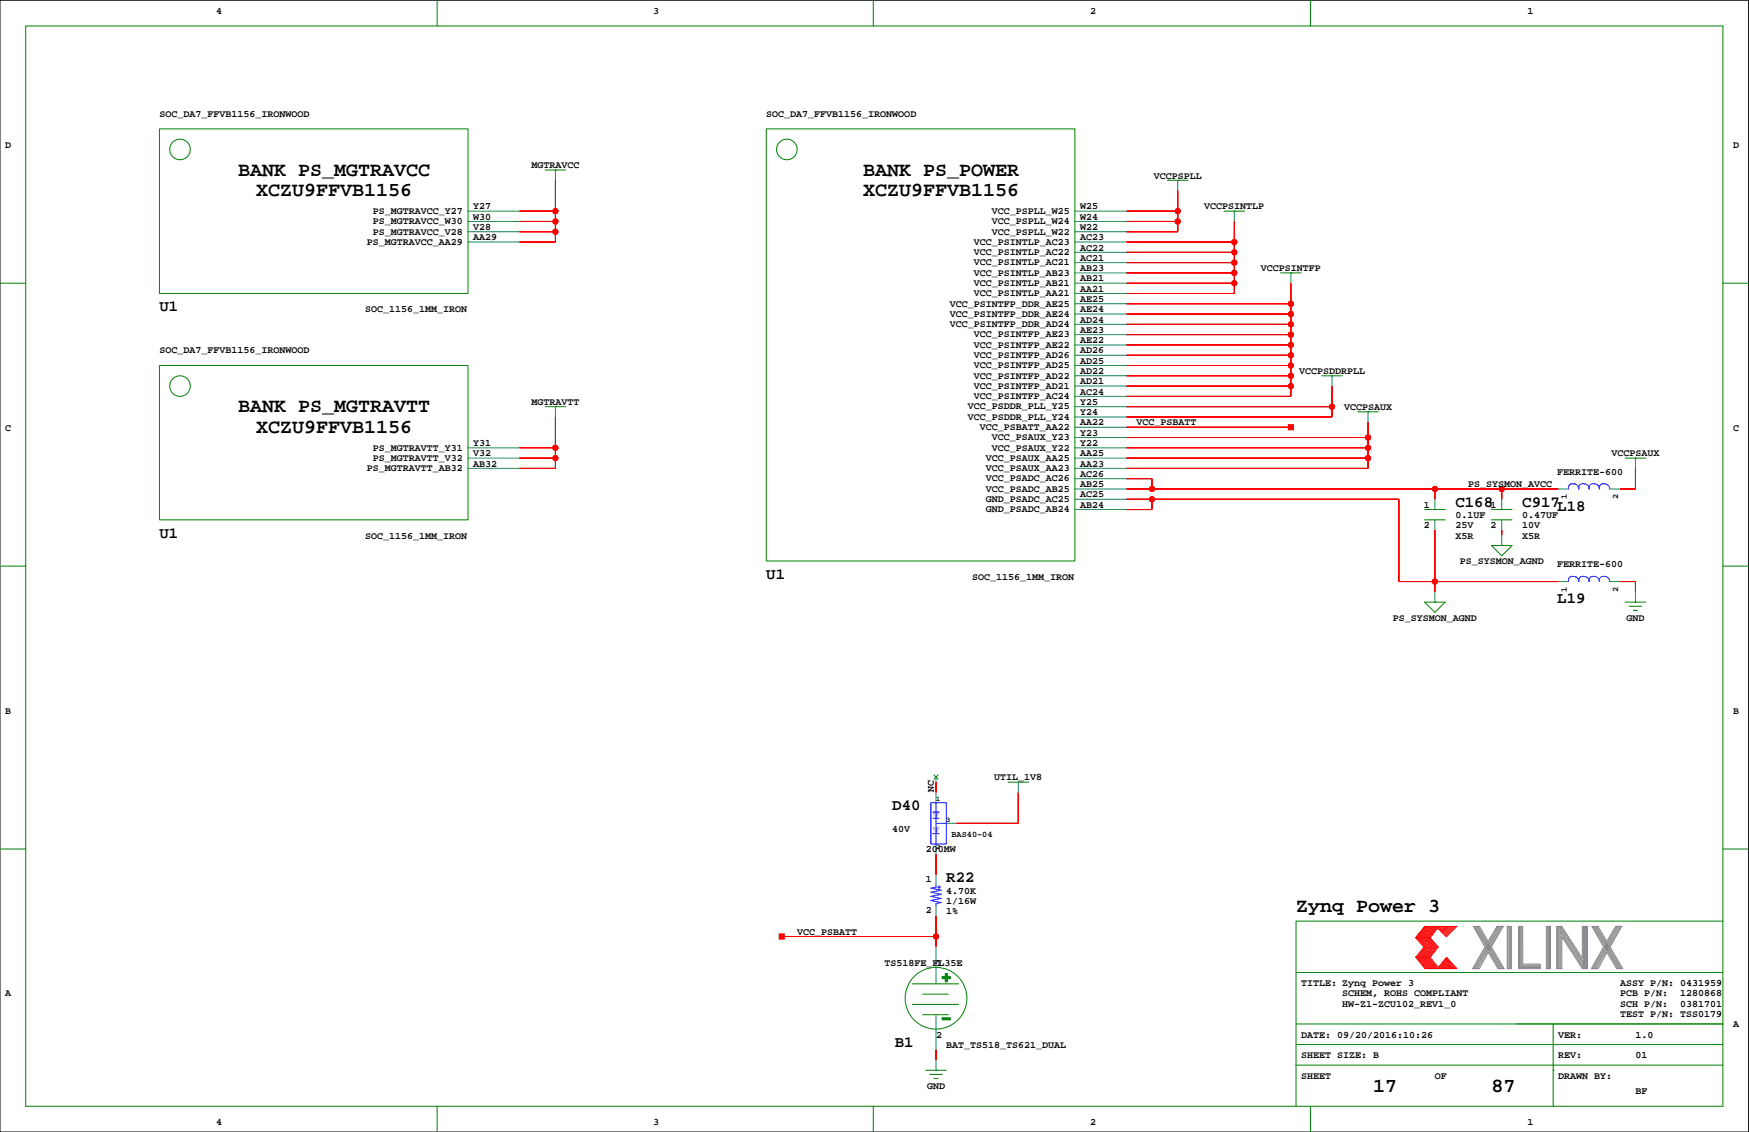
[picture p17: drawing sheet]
<svg xmlns="http://www.w3.org/2000/svg" width="432mm" height="279mm" viewBox="0 0 432 279" stroke-linecap="round" stroke-linejoin="round" font-family="sans-serif">
<defs><g id="words">
<g font-size="4.9">
<text x="58.8" y="43.4">BANK PS_MGTRAVCC</text>
<text x="213.1" y="43.4">BANK PS_POWER</text>
<text x="63.3" y="48.4">XCZU9FFVB1156</text>
<text x="213.1" y="48.4">XCZU9FFVB1156</text>
<text x="58.8" y="101.8">BANK PS_MGTRAVTT</text>
<text x="63.3" y="106.8">XCZU9FFVB1156</text>
<text x="320" y="225.2">Zynq Power 3</text>
<text x="339" y="269.6">17</text>
<text x="368.2" y="269.6">87</text>
</g>
<g font-size="3.9">
<text x="39.4" y="76.8">U1</text>
<text x="359.3" y="125.1">C168</text>
<text x="375.8" y="125.1">C917</text>
<text x="384.5" y="126.1">L18</text>
<text x="39.4" y="132.7">U1</text>
<text x="189.2" y="142.9">U1</text>
<text x="384.5" y="148.9">L19</text>
<text x="220.3" y="200">D40</text>
<text x="233.6" y="217.8">R22</text>
<text x="220.9" y="258.4">B1</text>
</g>
<g font-size="2.5">
<text x="53.3" y="3.4">4</text>
<text x="161.3" y="3.4">3</text>
<text x="269.2" y="3.4">2</text>
<text x="377.1" y="3.4">1</text>
<text x="39.4" y="28.8">SOC_DA7_FFVB1156_IRONWOOD</text>
<text x="189.2" y="28.8">SOC_DA7_FFVB1156_IRONWOOD</text>
<text x="1.3" y="36.4">D</text>
<text x="131.2" y="41.5">MGTRAVCC</text>
<text x="427.9" y="36.4">D</text>
<text x="284.8" y="44.1">VCCPSPLL</text>
<text x="92" y="52.8">PS_MGTRAVCC_Y27</text>
<text x="116.8" y="51.7">Y27</text>
<text x="244.8" y="52.8">VCC_PSPLL_W25</text>
<text x="266.6" y="51.7">W25</text>
<text x="297.3" y="51.7">VCCPSINTLP</text>
<text x="92" y="57.9">PS_MGTRAVCC_V28</text>
<text x="92" y="55.4">PS_MGTRAVCC_W30</text>
<text x="116.8" y="54.2">W30</text>
<text x="116.8" y="56.8">V28</text>
<text x="116.8" y="59.3">AA29</text>
<text x="244.8" y="57.9">VCC_PSPLL_W22</text>
<text x="244.8" y="55.4">VCC_PSPLL_W24</text>
<text x="266.6" y="54.2">W24</text>
<text x="266.6" y="56.8">W22</text>
<text x="266.6" y="59.3">AC23</text>
<text x="90.6" y="60.4">PS_MGTRAVCC_AA29</text>
<text x="240.4" y="65.5">VCC_PSINTLP_AC21</text>
<text x="240.4" y="63">VCC_PSINTLP_AC22</text>
<text x="240.4" y="60.4">VCC_PSINTLP_AC23</text>
<text x="266.6" y="61.8">AC22</text>
<text x="266.6" y="64.4">AC21</text>
<text x="240.4" y="70.6">VCC_PSINTLP_AB21</text>
<text x="240.4" y="68.1">VCC_PSINTLP_AB23</text>
<text x="266.6" y="66.9">AB23</text>
<text x="266.6" y="69.5">AB21</text>
<text x="266.6" y="72">AA21</text>
<text x="311.3" y="66.9">VCCPSINTFP</text>
<text x="90.1" y="77.1">SOC_1156_1MM_IRON</text>
<text x="234.5" y="75.7">VCC_PSINTFP_DDR_AE25</text>
<text x="240.4" y="73.1">VCC_PSINTLP_AA21</text>
<text x="266.6" y="74.5">AE25</text>
<text x="266.6" y="77.1">AE24</text>
<text x="234.5" y="80.7">VCC_PSINTFP_DDR_AD24</text>
<text x="234.5" y="78.2">VCC_PSINTFP_DDR_AE24</text>
<text x="240.4" y="83.3">VCC_PSINTFP_AE23</text>
<text x="266.6" y="79.6">AD24</text>
<text x="266.6" y="82.2">AE23</text>
<text x="39.4" y="87.2">SOC_DA7_FFVB1156_IRONWOOD</text>
<text x="240.4" y="88.4">VCC_PSINTFP_AD26</text>
<text x="240.4" y="85.8">VCC_PSINTFP_AE22</text>
<text x="266.6" y="84.7">AE22</text>
<text x="266.6" y="87.2">AD26</text>
<text x="266.6" y="89.8">AD25</text>
<text x="240.4" y="96">VCC_PSINTFP_AD21</text>
<text x="240.4" y="93.4">VCC_PSINTFP_AD22</text>
<text x="240.4" y="90.9">VCC_PSINTFP_AD25</text>
<text x="266.6" y="92.3">AD22</text>
<text x="266.6" y="94.9">AD21</text>
<text x="320.7" y="92.3">VCCPSDDRPLL</text>
<text x="131.2" y="99.9">MGTRAVTT</text>
<text x="238.9" y="101.1">VCC_PSDDR_PLL_Y25</text>
<text x="240.4" y="98.5">VCC_PSINTFP_AC24</text>
<text x="266.6" y="97.4">AC24</text>
<text x="266.6" y="99.9">Y25</text>
<text x="331.8" y="101.2">VCCPSAUX</text>
<text x="1.3" y="106.3">C</text>
<text x="238.9" y="103.6">VCC_PSDDR_PLL_Y24</text>
<text x="241.9" y="106.1">VCC_PSBATT_AA22</text>
<text x="266.6" y="102.5">Y24</text>
<text x="266.6" y="105">AA22</text>
<text x="266.6" y="107.5">Y23</text>
<text x="280.6" y="105">VCC_PSBATT</text>
<text x="427.9" y="106.3">C</text>
<text x="92" y="113.8">PS_MGTRAVTT_V32</text>
<text x="92" y="111.2">PS_MGTRAVTT_Y31</text>
<text x="116.8" y="110.1">Y31</text>
<text x="116.8" y="112.6">V32</text>
<text x="243.4" y="113.8">VCC_PSAUX_AA25</text>
<text x="244.8" y="111.2">VCC_PSAUX_Y22</text>
<text x="244.8" y="108.7">VCC_PSAUX_Y23</text>
<text x="266.6" y="110.1">Y22</text>
<text x="266.6" y="112.6">AA25</text>
<text x="397.8" y="112.6">VCCPSAUX</text>
<text x="90.6" y="116.3">PS_MGTRAVTT_AB32</text>
<text x="116.8" y="115.2">AB32</text>
<text x="243.4" y="118.8">VCC_PSADC_AC26</text>
<text x="243.4" y="116.3">VCC_PSAUX_AA23</text>
<text x="266.6" y="115.2">AA23</text>
<text x="266.6" y="117.7">AC26</text>
<text x="384.5" y="117.2">FERRITE-600</text>
<text x="243.4" y="123.9">GND_PSADC_AC25</text>
<text x="243.4" y="121.4">VCC_PSADC_AB25</text>
<text x="266.6" y="120.2">AB25</text>
<text x="266.6" y="122.8">AC25</text>
<text x="266.6" y="125.3">AB24</text>
<text x="351.5" y="125.3">1</text>
<text x="362.5" y="120.2">PS_SYSMON_AVCC</text>
<text x="368" y="125.3">1</text>
<text x="243.4" y="126.5">GND_PSADC_AB24</text>
<text x="351.5" y="130.4">2</text>
<text x="359.3" y="130.4">25V</text>
<text x="359.3" y="127.9">0.1UF</text>
<text x="368" y="130.4">2</text>
<text x="375.8" y="130.4">10V</text>
<text x="375.8" y="127.9">0.47UF</text>
<text x="90.1" y="132.9">SOC_1156_1MM_IRON</text>
<text x="359.3" y="132.9">X5R</text>
<text x="375.8" y="132.9">X5R</text>
<text x="240" y="143.1">SOC_1156_1MM_IRON</text>
<text x="360.4" y="139.3">PS_SYSMON_AGND</text>
<text x="384.5" y="140.1">FERRITE-600</text>
<text x="343.9" y="153.3">PS_SYSMON_AGND</text>
<text x="401.5" y="153.3">GND</text>
<text x="1.3" y="176.1">B</text>
<text x="427.9" y="176.1">B</text>
<text x="230.6" y="195.6" transform="rotate(-90 230.6 195.6)">NC</text>
<text x="245.5" y="192.6">UTIL_1V8</text>
<text x="220.3" y="205.3">40V</text>
<text x="228.5" y="210.4">200MW</text>
<text x="228.5" y="217.6">1</text>
<text x="233.6" y="220.6">4.70K</text>
<text x="228.5" y="225.3">2</text>
<text x="233.6" y="225.6">1%</text>
<text x="233.6" y="223.1">1/16W</text>
<text x="196.8" y="230.7">VCC_PSBATT</text>
<text x="218.4" y="238.3">TS518FE_FL35E</text>
<text x="231.1" y="238.3">1</text>
<text x="1.3" y="245.9">A</text>
<text x="321.2" y="243.4">TITLE: Zynq Power 3</text>
<text x="331.4" y="245.9">SCHEM, ROHS COMPLIANT</text>
<text x="400" y="245.9">PCB P/N:</text>
<text x="400" y="243.4">ASSY P/N: 0431959</text>
<text x="414.8" y="245.9">1280868</text>
<text x="331.4" y="248.5">HW-Z1-ZCU102_REV1_0</text>
<text x="400" y="251">TEST P/N: TSS0179</text>
<text x="400" y="248.5">SCH P/N:</text>
<text x="414.8" y="248.5">0381701</text>
<text x="231.1" y="256.1">2</text>
<text x="321.2" y="256.1">DATE: 09/20/2016:10:26</text>
<text x="384.7" y="256.1">VER:</text>
<text x="403.8" y="256.1">1.0</text>
<text x="427.9" y="253.6">A</text>
<text x="233.6" y="258.6">BAT_TS518_TS621_DUAL</text>
<text x="321.2" y="261.2">SHEET SIZE: B</text>
<text x="384.7" y="261.2">REV:</text>
<text x="403.8" y="261.2">01</text>
<text x="228.9" y="268.8">GND</text>
<text x="321.2" y="266.3">SHEET</text>
<text x="354.2" y="266.3">OF</text>
<text x="384.7" y="266.3">DRAWN BY:</text>
<text x="403.8" y="270.1">BF</text>
<text x="53.3" y="277.7">4</text>
<text x="161.3" y="277.7">3</text>
<text x="269.2" y="277.7">2</text>
<text x="377.1" y="277.7">1</text>
</g>
<g font-size="2.1">
<text x="386.8" y="123.2" transform="rotate(-90 386.8 123.2)">1</text>
<text x="399.5" y="123.2" transform="rotate(-90 399.5 123.2)">2</text>
<text x="386.8" y="146.1" transform="rotate(-90 386.8 146.1)">1</text>
<text x="399.5" y="146.1" transform="rotate(-90 399.5 146.1)">2</text>
<text x="234.9" y="206.6">BAS40-04</text>
</g>
<g font-size="1.8">
<text x="231.1" y="197.8">1</text>
<text x="233.6" y="202.9">3</text>
<text x="231.1" y="209.5">2</text>
</g>
</g></defs>
<path d="M0 .1h431.7v279.3h-431.7z" fill="none" stroke="#000" stroke-width=".25"/>
<g fill="none" stroke="#008000" stroke-width=".25">
<path d="M6.3 6.4h419.1v266.7h-419.1zM107.9 .1v6.3M215.6 .1v6.3M323.5 .1v6.3M39.4 31.8h76.1v40.6h-76.1zM189.2 31.8h76.2v106.7h-76.2zM134.6 42h5.1M137.1 42h.1M288.2 44.5h5.1M290.8 44.5h.1M302.2 52.1h5.1M304.7 52.1h.1"/>
<path d="M0 69.9h6.3M316.2 67.4h5M318.7 67.4h.1M425.4 69.9h6.3M39.4 90.2h76.1v38.1h-76.1zM326.3 92.8h5.1M328.9 92.8h.1M134.6 100.4h5.1M137.1 100.4h.1M335.2 101.6h5.1M337.7 101.6h.1M401.2 113.1h5.1"/>
<path d="M403.8 113.1h.1M0 139.7h6.3M351.7 128.3h5.1M351.7 125.8h5.1M368.2 128.3h5.1M368.2 125.8h5.1M368.2 134.7h5.1l-2.5 2.5zM370.8 134.7h.1M425.4 139.7h6.3M351.7 148.6h5.1l-2.6 2.6zM354.2 148.6h.1M401.2 148.6h5.1"/>
<path d="M402.2 149.6h3.1M403.3 150.7h1M403.8 148.6h.1M230.6 191.3l1 1M231.6 191.3l-1 1M248.9 193.1h5M251.4 193.1h.1M0 209.6h6.3M425.4 209.6h6.3M231.1 238.8h.1M425.4 227.3h-105.4v35.6M220.9 241.3h.1"/>
<path d="M225.2 242.8h11.5M225.2 247.9h11.5M227.8 250.5h6.3M227.8 245.4h6.3M320 257.8h105.4M320 252.7h105.4M320 240h105.4M383.5 252.7v20.4M107.9 273.1v6.3M215.6 273.1v6.3M228.5 264.2h5.1M229.6 265.2h3"/>
<path d="M230.6 266.2h1M231.1 264.2h.1M320 262.9v10.2M320 262.9h105.4M323.5 273.1v6.3M383.5 264.2h.1"/>
<circle cx="44.4" cy="36.9" r="2.54"/>
<circle cx="194.3" cy="36.9" r="2.54"/>
<circle cx="44.4" cy="95.3" r="2.54"/>
<circle cx="231.1" cy="246.4" r="7.6"/>
</g>
<g fill="none" stroke="#f00" stroke-width=".25">
<path d="M128.2 54.7h8.9M128.2 52.1h8.9M128.2 57.2h8.9M137.1 44.5v15.2h-8.9M278.1 59.7h26.6M278.1 54.7h12.7M278.1 52.1h12.7M290.8 47v10.2h-12.7M304.7 54.7v17.7h-26.6M278.1 69.9h26.6M278.1 67.4h26.6M278.1 62.3h26.6"/>
<path d="M278.1 64.8h26.6M278.1 77.5h40.6M278.1 75h40.6M318.7 69.9v27.9h-40.6M278.1 95.3h40.6M278.1 92.8h40.6M278.1 90.2h40.6M278.1 80.1h40.6M278.1 82.6h40.6M278.1 85.1h40.6M278.1 87.7h40.6M328.9 95.3v7.6h-50.8"/>
<path d="M128.2 110.5h8.9M128.2 113.1h8.9M137.1 102.9v12.7h-8.9M278.1 110.5h59.6M278.1 113.1h59.6M278.1 118.1h6.3v2.6M278.1 105.4h40.6M278.1 100.4h50.8M278.1 108h59.6M337.7 104.2v11.4h-59.6M403.8 115.6v5.1h-3.8M278.1 120.7h106.6"/>
<path d="M278.1 123.2h67.3v20.3h39.3M284.4 123.2v2.6h-6.3M354.2 120.7v2.5M354.2 130.8v15.3M370.8 120.7v2.5M370.8 130.8v1.3M400 143.5h3.8v2.6M231.1 193.1v2.5M251.4 195.6v7.6h-15.2M231.1 210.8v5.1M193 231.2h38.1M231.1 226.1v7.6"/>
<path d="M349.5 236.3h3.6M349.9 231.5l1.9 2.2-2 2.6 2.2 2.8M350.1 236.3l2.2 2.8M350.2 231.5l1.9 2.3-2 2.5M350.4 236.3l2.2 2.8M350.5 231.5l1.9 2.3-2 2.5M350.6 236.3l2.3 2.7M350.8 231.5l1.9 2.3-2 2.5M351 236.3l2.2 2.8M351.1 231.5l1.9 2.3-2 2.5M351.3 236.3l2.2 2.8M351.4 231.5l1.9 2.3-2 2.5"/>
<path d="M351.6 236.3l2.2 2.8M351.7 231.5l1.9 2.2M351.8 228.7l-2.3 2.8 2.3-2.8h7.9l-2.6 2.5-2.1-2.1-1.9 2.4 2 2.2-2 2.6 2 2.5 2-2.5 2.6 2.8h-7.9l-2.3-2.8M351.9 236.3l2.2 2.8M352 231.5l1.9 2.2M352.1 228.7l-2.2 2.7M352.2 236.3l2.2 2.8M352.3 231.5l1.9 2.3-2 2.5M352.4 228.7l-2.2 2.7M352.5 236.3l2.2 2.8M352.6 231.5l1.9 2.2M352.7 228.7l-2.2 2.7"/>
<path d="M352.8 236.3l2.2 2.8M352.8 231.5l2 2.2M353 228.7l-2.2 2.7M353.1 231.5h-3.6l2.1 2.2-2.1 2.6M353.2 228.7l-2.1 2.7M353.6 233.8l-2 2.5M353.6 228.7l-2.2 2.7M353.8 228.7l-2.1 2.7M353.9 233.8l-1.9 2.4M354.1 228.7l-2.1 2.7M354.4 228.7l-2.1 2.7M354.5 233.8l-2 2.5"/>
<path d="M354.7 228.7l-2.1 2.7M354.8 233.8l-2 2.5M355 228.7l-2.1 2.7M355.2 238.8l.2 .3M355.3 238.6l.4 .5M355.4 228.7l-.4 .4M355.4 238.4l.6 .7M355.6 238.3l.7 .8M355.7 238.1l.9 1M355.7 228.7l-.5 .5M355.9 237.9l1 1.2M356 237.8l1.2 1.3"/>
<path d="M356.1 228.7l-.8 .7M356.1 237.6l1.4 1.4M356.3 237.4l1.5 1.7M356.4 237.2l1.6 1.9M356.5 228.7l-1 .9M356.5 237.1l1.8 2M356.7 236.9l1.9 2.2M356.8 236.7l2.1 2.4M356.8 228.7l-1.1 1.1M356.9 236.6l2.3 2.5M357.1 236.5l2.3 2.6M357.2 228.7l-1.3 1.2"/>
<path d="M357.5 228.7l-1.4 1.4M357.8 228.7l-1.6 1.6M358.2 228.7l-1.8 1.7M358.5 228.7l-1.9 1.9M359 228.7l-2.2 2.1M359.3 228.7l-2.3 2.3M231.1 259.1v2.5"/>
<circle cx="137.1" cy="52.1" r=".63"/>
<circle cx="137.1" cy="57.2" r=".63"/>
<circle cx="137.1" cy="54.7" r=".63"/>
<circle cx="290.8" cy="52.1" r=".63"/>
<circle cx="290.8" cy="54.7" r=".63"/>
<circle cx="304.7" cy="59.7" r=".63"/>
<circle cx="304.7" cy="67.4" r=".63"/>
<circle cx="304.7" cy="64.8" r=".63"/>
<circle cx="304.7" cy="69.9" r=".63"/>
<circle cx="304.7" cy="62.3" r=".63"/>
<circle cx="318.7" cy="75" r=".63"/>
<circle cx="318.7" cy="77.5" r=".63"/>
<circle cx="318.7" cy="95.3" r=".63"/>
<circle cx="318.7" cy="82.6" r=".63"/>
<circle cx="318.7" cy="92.8" r=".63"/>
<circle cx="318.7" cy="87.7" r=".63"/>
<circle cx="318.7" cy="80.1" r=".63"/>
<circle cx="318.7" cy="90.2" r=".63"/>
<circle cx="318.7" cy="85.1" r=".63"/>
<circle cx="137.1" cy="110.5" r=".63"/>
<circle cx="137.1" cy="113.1" r=".63"/>
<circle cx="328.9" cy="100.4" r=".63"/>
<circle cx="337.7" cy="110.5" r=".63"/>
<circle cx="337.7" cy="108" r=".63"/>
<circle cx="337.7" cy="113.1" r=".63"/>
<circle cx="284.4" cy="123.2" r=".63"/>
<circle cx="284.4" cy="120.7" r=".63"/>
<circle cx="354.2" cy="120.7" r=".63"/>
<circle cx="370.8" cy="120.7" r=".63"/>
<circle cx="354.2" cy="143.5" r=".63"/>
<circle cx="231.1" cy="231.2" r=".63"/>
</g>
<g fill="none" stroke="#848684" stroke-width=".25">
<path d="M364 228.7l6.1 10.4M364.3 228.7l6.1 10.4M364.6 228.7l6.1 10.4M364.9 228.7l6.1 10.4M367.4 232.3l-2.1-3.6h-1.6l2.9 5-3 5.4h1.7l2.1-4 2.4 4h1.6l-3.2-5.4M369.6 228.7l-2.2 3.6M369.8 228.7l-5.9 10.4M370.2 228.7l-6 10.4M370.5 228.7l-6 10.4M370.8 228.7l-6 10.4M371.1 228.7h-1.5h1.5l-2.9 5M372.1 228.7h1v10.4h-1z"/>
<path d="M372.4 228.7v10.4M372.6 228.7v10.4M372.9 228.7v10.4M374.9 228.7h1v9.3h4.3v1.1h-5.3zM375.1 228.7v10.4M375.4 228.7v10.4M375.7 228.7v10.4M375.7 238.2h4.5M375.7 238.5h4.5M375.7 238.8h4.5M381.8 228.7h1v10.4h-1zM382 228.7v10.4"/>
<path d="M382.3 228.7v10.4M382.5 228.7v10.4M384.3 228.7h1.3l5.1 7.8v-7.8h1.2v10.4h-1.2l-5.1-7.9v7.9h-1.3zM384.5 228.7v10.4M384.8 228.7v10.4M385.1 228.7v10.4M385.3 228.7v10.4M385.3 230.3l5.6 8.7M385.3 229.8l5.6 8.7M385.3 229.2l5.6 8.7M385.3 228.8l5.6 8.7M390.9 228.7v10.4"/>
<path d="M391.2 228.7v10.4M391.5 228.7v10.4M391.7 228.6v10.4M393.3 228.7l6.1 10.4M393.6 228.7l6.1 10.4M393.9 228.7l6.1 10.4M394.2 228.7l6.1 10.4M396.7 232.3l-2.1-3.6h-1.6l2.9 5-3 5.4M397.5 233.7l3.2 5.4h-1.6l-2.4-4-2.2 4h-1.6M398.9 228.7l-2.2 3.6M399.1 228.7l-6 10.4M399.4 228.7l-5.9 10.4"/>
<path d="M399.7 228.7l-5.9 10.4M400.1 228.7l-6 10.4M400.4 228.7h-1.5h1.5l-2.9 5"/>
</g>
<g fill="none" stroke="#008080" stroke-width=".25">
<path d="M115.5 59.7h12.7M115.5 57.2h12.7M115.5 54.7h12.7M115.5 52.1h12.7M137.1 42v2.5M265.4 59.7h12.7M265.4 57.2h12.7M265.4 54.7h12.7M265.4 52.1h12.7M290.8 44.5v2.5M304.7 52.1v2.6M265.4 77.5h12.7"/>
<path d="M265.4 75h12.7M265.4 72.4h12.7M265.4 69.9h12.7M265.4 67.4h12.7M265.4 64.8h12.7M265.4 62.3h12.7M318.7 67.4v2.5M265.4 97.8h12.7M265.4 95.3h12.7M265.4 92.8h12.7M265.4 90.2h12.7M265.4 87.7h12.7"/>
<path d="M265.4 85.1h12.7M265.4 82.6h12.7M265.4 80.1h12.7M328.9 92.8v2.5M115.5 115.6h12.7M115.5 113.1h12.7M115.5 110.5h12.7M137.1 100.4v2.5M265.4 115.6h12.7M265.4 113.1h12.7M265.4 110.5h12.7M265.4 118.1h12.7"/>
<path d="M265.4 108h12.7M265.4 105.4h12.7M265.4 102.9h12.7M265.4 100.4h12.7M337.7 101.6v2.6M403.8 113.1v2.5M265.4 120.7h12.7M265.4 125.8h12.7M265.4 123.2h12.7M354.2 123.2v2.6M354.2 128.3v2.5M370.8 123.2v2.6"/>
<path d="M370.8 128.3v2.5M370.8 132.1v2.6M384.7 120.7h2.6M397.4 120.7h2.6M354.2 146.1v2.5M384.7 143.5h2.6M397.4 143.5h2.6M403.8 146.1v2.5M231.1 191.8v1.3M231.1 195.6v2.5M251.4 193.1v2.5M231.1 208.3v2.5"/>
<path d="M231.1 215.9v2.6M233.6 203.2h2.6M231.1 223.5v2.6M231.1 233.7v9.1M231.1 250.7v8.4M231.1 261.6v2.6"/>
</g>
<g fill="#c0c0c0" stroke="#c0c0c0" stroke-width=".25">
<path d="M230.3 200.4h1.5l-.7 1.5z" fill-rule="evenodd"/>
<path d="M230.3 204.2h1.5l-.7 1.6z" fill-rule="evenodd"/>
</g>
<g fill="none" stroke="#00f" stroke-width=".25">
<path d="M397.4 120.7a1.27 1.27 0 0 0-1.3-1.4 1.27 1.27 0 0 0-1.2 1.4 1.27 1.27 0 0 0-1.3-1.4 1.27 1.27 0 0 0-1.3 1.4 1.27 1.27 0 0 0-1.2-1.4 1.27 1.27 0 0 0-1.3 1.4 1.27 1.27 0 0 0-1.3-1.4 1.27 1.27 0 0 0-1.2 1.4M397.4 143.5a1.27 1.27 0 0 0-1.3-1.3 1.27 1.27 0 0 0-1.2 1.3 1.27 1.27 0 0 0-1.3-1.3 1.27 1.27 0 0 0-1.3 1.3 1.27 1.27 0 0 0-1.2-1.3 1.27 1.27 0 0 0-1.3 1.3 1.27 1.27 0 0 0-1.3-1.3 1.27 1.27 0 0 0-1.2 1.3M229.8 198.1h3.8v10.2h-3.8zM231.1 198.1v10.2M230.3 200.4h1.5M230.3 205.8h1.5M230.3 201.9h1.5M231.1 203.2h2.5M231.1 218.5v.5l-1.3 .2 2.6 .5-2.6 .5 2.6 .5-2.6 .5 2.6 .6-2.6 .5 2.6 .5-1.3 .2v.5"/>
<circle cx="231.8" cy="219" r=".25"/>
</g>
<g fill="#f00" stroke="#f00" stroke-width=".25">
<path d="M236.2 203.2h15.2z" fill-rule="evenodd"/>
<path d="M251.4 195.6v7.6z" fill-rule="evenodd"/>
<path d="M231.1 259.1v2.5z" fill-rule="evenodd"/>
<path d="M231.1 210.8v5.1z" fill-rule="evenodd"/>
<path d="M231.1 193.1v2.5z" fill-rule="evenodd"/>
<path d="M137.1 102.9v7.6z" fill-rule="evenodd"/>
<path d="M128.2 110.5h8.9z" fill-rule="evenodd"/>
<path d="M128.2 113.1h8.9z" fill-rule="evenodd"/>
<path d="M128.2 115.6h8.9z" fill-rule="evenodd"/>
<path d="M137.1 113.1v2.5z" fill-rule="evenodd"/>
<path d="M137.1 110.5v2.6z" fill-rule="evenodd"/>
<path d="M137.1 57.2v2.5z" fill-rule="evenodd"/>
<path d="M128.2 59.7h8.9z" fill-rule="evenodd"/>
<path d="M128.2 54.7h8.9z" fill-rule="evenodd"/>
<path d="M137.1 44.5v7.6z" fill-rule="evenodd"/>
<path d="M128.2 52.1h8.9z" fill-rule="evenodd"/>
<path d="M137.1 52.1v2.6z" fill-rule="evenodd"/>
<path d="M137.1 54.7v2.5z" fill-rule="evenodd"/>
<path d="M128.2 57.2h8.9z" fill-rule="evenodd"/>
<path d="M400 120.7h3.8z" fill-rule="evenodd"/>
<path d="M403.8 115.6v5.1z" fill-rule="evenodd"/>
<path d="M284.4 123.2v2.6z" fill-rule="evenodd"/>
<path d="M278.1 125.8h6.3z" fill-rule="evenodd"/>
<path d="M278.1 123.2h6.3z" fill-rule="evenodd"/>
<path d="M354.2 143.5h30.5z" fill-rule="evenodd"/>
<path d="M354.2 130.8v12.7z" fill-rule="evenodd"/>
<path d="M354.2 143.5v2.6z" fill-rule="evenodd"/>
<path d="M284.4 123.2h61z" fill-rule="evenodd"/>
<path d="M345.4 123.2v20.3z" fill-rule="evenodd"/>
<path d="M345.4 143.5h8.8z" fill-rule="evenodd"/>
<path d="M284.4 118.1v2.6z" fill-rule="evenodd"/>
<path d="M278.1 118.1h6.3z" fill-rule="evenodd"/>
<path d="M278.1 120.7h6.3z" fill-rule="evenodd"/>
<path d="M284.4 120.7h69.8z" fill-rule="evenodd"/>
<path d="M370.8 120.7h13.9z" fill-rule="evenodd"/>
<path d="M354.2 120.7v2.5z" fill-rule="evenodd"/>
<path d="M354.2 120.7h16.6z" fill-rule="evenodd"/>
<path d="M370.8 120.7v2.5z" fill-rule="evenodd"/>
<path d="M370.8 130.8v1.3z" fill-rule="evenodd"/>
<path d="M403.8 143.5v2.6z" fill-rule="evenodd"/>
<path d="M400 143.5h3.8z" fill-rule="evenodd"/>
<path d="M278.1 105.4h40.6z" fill-rule="evenodd"/>
<path d="M318.1 104.8h1.2v1.3h-1.2z" fill-rule="evenodd"/>
<path d="M290.8 54.7v2.5z" fill-rule="evenodd"/>
<path d="M278.1 57.2h12.7z" fill-rule="evenodd"/>
<path d="M290.8 52.1v2.6z" fill-rule="evenodd"/>
<path d="M278.1 54.7h12.7z" fill-rule="evenodd"/>
<path d="M290.8 47v5.1z" fill-rule="evenodd"/>
<path d="M278.1 52.1h12.7z" fill-rule="evenodd"/>
<path d="M278.1 72.4h26.6z" fill-rule="evenodd"/>
<path d="M304.7 69.9v2.5z" fill-rule="evenodd"/>
<path d="M278.1 69.9h26.6z" fill-rule="evenodd"/>
<path d="M304.7 67.4v2.5z" fill-rule="evenodd"/>
<path d="M304.7 64.8v2.6z" fill-rule="evenodd"/>
<path d="M278.1 67.4h26.6z" fill-rule="evenodd"/>
<path d="M278.1 62.3h26.6z" fill-rule="evenodd"/>
<path d="M278.1 59.7h26.6z" fill-rule="evenodd"/>
<path d="M304.7 54.7v5z" fill-rule="evenodd"/>
<path d="M304.7 59.7v2.6z" fill-rule="evenodd"/>
<path d="M304.7 62.3v2.5z" fill-rule="evenodd"/>
<path d="M278.1 64.8h26.6z" fill-rule="evenodd"/>
<path d="M278.1 97.8h40.6z" fill-rule="evenodd"/>
<path d="M318.7 95.3v2.5z" fill-rule="evenodd"/>
<path d="M278.1 95.3h40.6z" fill-rule="evenodd"/>
<path d="M318.7 92.8v2.5z" fill-rule="evenodd"/>
<path d="M278.1 92.8h40.6z" fill-rule="evenodd"/>
<path d="M318.7 90.2v2.6z" fill-rule="evenodd"/>
<path d="M278.1 90.2h40.6z" fill-rule="evenodd"/>
<path d="M318.7 87.7v2.5z" fill-rule="evenodd"/>
<path d="M278.1 80.1h40.6z" fill-rule="evenodd"/>
<path d="M278.1 82.6h40.6z" fill-rule="evenodd"/>
<path d="M278.1 85.1h40.6z" fill-rule="evenodd"/>
<path d="M318.7 82.6v2.5z" fill-rule="evenodd"/>
<path d="M318.7 80.1v2.5z" fill-rule="evenodd"/>
<path d="M318.7 77.5v2.6z" fill-rule="evenodd"/>
<path d="M278.1 77.5h40.6z" fill-rule="evenodd"/>
<path d="M318.7 75v2.5z" fill-rule="evenodd"/>
<path d="M278.1 75h40.6z" fill-rule="evenodd"/>
<path d="M318.7 69.9v5.1z" fill-rule="evenodd"/>
<path d="M318.7 85.1v2.6z" fill-rule="evenodd"/>
<path d="M278.1 87.7h40.6z" fill-rule="evenodd"/>
<path d="M328.9 95.3v5.1z" fill-rule="evenodd"/>
<path d="M328.9 100.4v2.5z" fill-rule="evenodd"/>
<path d="M278.1 102.9h50.8z" fill-rule="evenodd"/>
<path d="M278.1 100.4h50.8z" fill-rule="evenodd"/>
<path d="M278.1 115.6h59.6z" fill-rule="evenodd"/>
<path d="M337.7 113.1v2.5z" fill-rule="evenodd"/>
<path d="M278.1 113.1h59.6z" fill-rule="evenodd"/>
<path d="M337.7 110.5v2.6z" fill-rule="evenodd"/>
<path d="M337.7 104.2v3.8z" fill-rule="evenodd"/>
<path d="M278.1 108h59.6z" fill-rule="evenodd"/>
<path d="M337.7 108v2.5z" fill-rule="evenodd"/>
<path d="M278.1 110.5h59.6z" fill-rule="evenodd"/>
<path d="M231.1 226.1v5.1z" fill-rule="evenodd"/>
<path d="M231.1 231.2v2.5z" fill-rule="evenodd"/>
<path d="M228.5 231.2h2.6z" fill-rule="evenodd"/>
<path d="M193 231.2h35.5z" fill-rule="evenodd"/>
<path d="M192.4 230.5h1.2v1.3h-1.2z" fill-rule="evenodd"/>
<circle cx="137.1" cy="113.1" r=".63"/>
<circle cx="137.1" cy="110.5" r=".63"/>
<circle cx="137.1" cy="52.1" r=".63"/>
<circle cx="137.1" cy="54.7" r=".63"/>
<circle cx="137.1" cy="57.2" r=".63"/>
<circle cx="284.4" cy="123.2" r=".63"/>
<circle cx="354.2" cy="143.5" r=".63"/>
<circle cx="284.4" cy="120.7" r=".63"/>
<circle cx="354.2" cy="120.7" r=".63"/>
<circle cx="370.8" cy="120.7" r=".63"/>
<circle cx="290.8" cy="54.7" r=".63"/>
<circle cx="290.8" cy="52.1" r=".63"/>
<circle cx="304.7" cy="69.9" r=".63"/>
<circle cx="304.7" cy="67.4" r=".63"/>
<circle cx="304.7" cy="59.7" r=".63"/>
<circle cx="304.7" cy="62.3" r=".63"/>
<circle cx="304.7" cy="64.8" r=".63"/>
<circle cx="318.7" cy="95.3" r=".63"/>
<circle cx="318.7" cy="92.8" r=".63"/>
<circle cx="318.7" cy="90.2" r=".63"/>
<circle cx="318.7" cy="82.6" r=".63"/>
<circle cx="318.7" cy="80.1" r=".63"/>
<circle cx="318.7" cy="77.5" r=".63"/>
<circle cx="318.7" cy="75" r=".63"/>
<circle cx="318.7" cy="85.1" r=".63"/>
<circle cx="318.7" cy="87.7" r=".63"/>
<circle cx="328.9" cy="100.4" r=".63"/>
<circle cx="337.7" cy="113.1" r=".63"/>
<circle cx="337.7" cy="108" r=".63"/>
<circle cx="337.7" cy="110.5" r=".63"/>
<circle cx="231.1" cy="231.2" r=".63"/>
</g>
<g fill="#008000" stroke="#008000" stroke-width=".25">
<path d="M232.6 251.2h2v.5h-2z" fill-rule="evenodd"/>
<path d="M233.4 240.3h.5v.8h.7v.5h-.7v.7h-.5v-.7h-.8v-.5h.8z" fill-rule="evenodd"/>
</g>
<use href="#words"/>
</svg>
